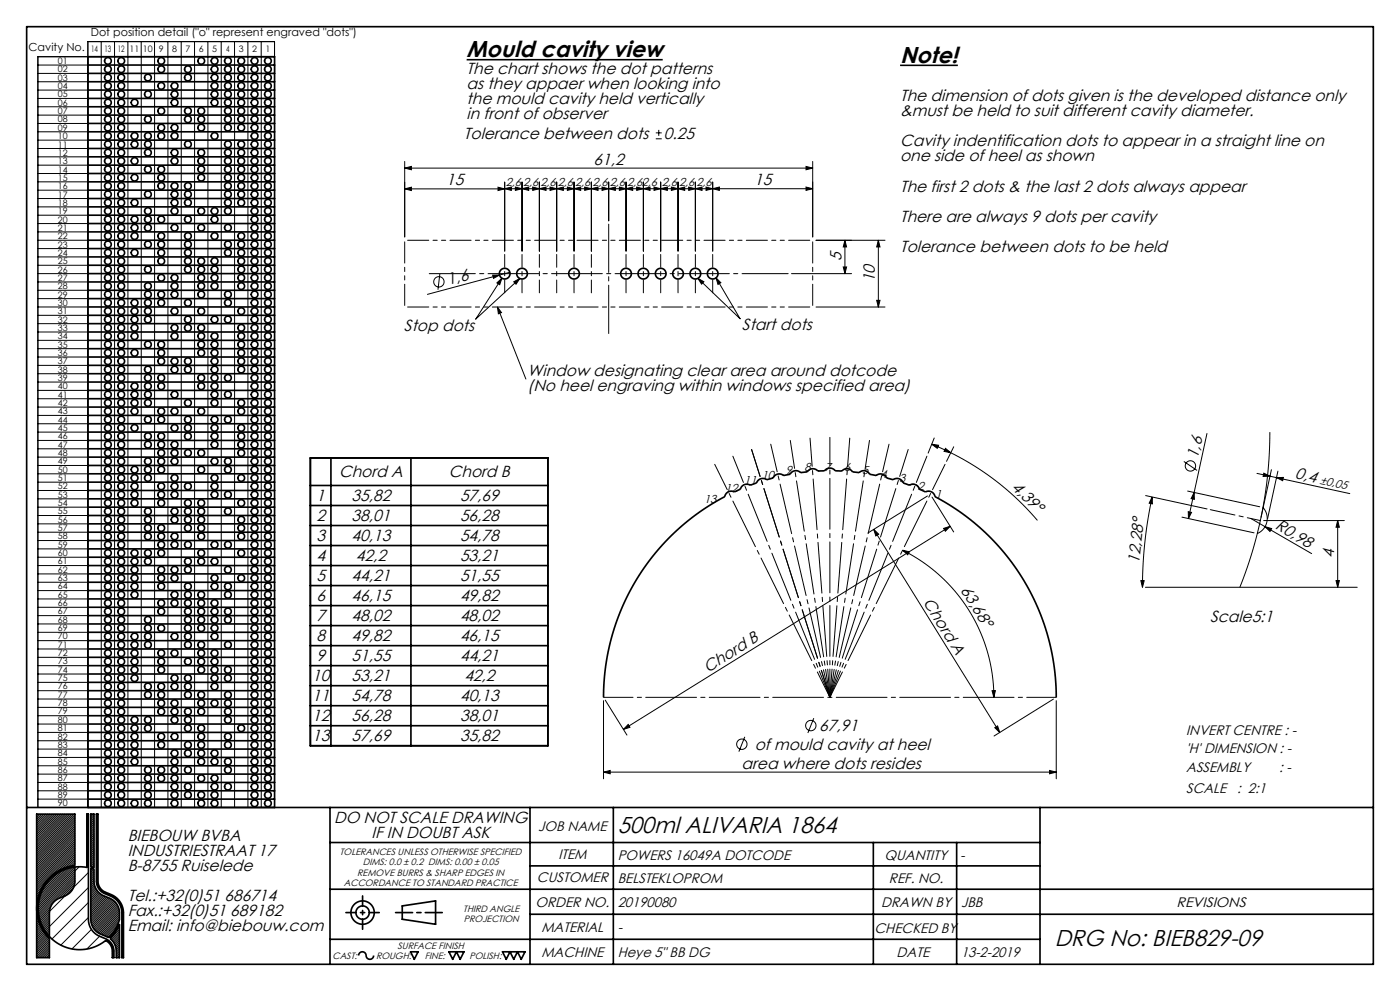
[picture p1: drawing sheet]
<svg xmlns="http://www.w3.org/2000/svg" width="420mm" height="297mm" viewBox="0 0 420 297" stroke-linecap="round" stroke-linejoin="round" font-family="sans-serif">
<defs><g id="words">
<g font-size="6.9">
<text x="140" y="17.2">Mould cavity view</text>
<text x="270" y="18.9">Note!</text>
<text x="185.3" y="249.7">500ml ALIVARIA 1864</text>
<text x="316.4" y="283.5">DRG No: BIEB829-09</text>
</g>
<g font-size="4.8">
<text x="140" y="22.1">The chart shows the dot patterns</text>
<text x="140" y="26.7">as they appaer when looking into</text>
<text x="140" y="31.2">the mould cavity held vertically</text>
<text x="140" y="35.7">in front of observer</text>
<text x="270" y="30.3">The dimension of dots given is the developed distance only</text>
<text x="270" y="34.8">&amp;must be held to suit different cavity diameter.</text>
<text x="139.2" y="41.6">Tolerance between dots</text>
<text x="199.1" y="41.6">0.25</text>
<text x="270" y="43.9">Cavity indentification dots to appear in a straight line on</text>
<text x="178.1" y="49.4">61,2</text>
<text x="270" y="48.4">one side of heel as shown</text>
<text x="133.8" y="55.6">15</text>
<text x="226.2" y="55.5">15</text>
<text x="270" y="57.4">The first 2 dots &amp; the last 2 dots always appear</text>
<text x="270" y="66.5">There are always 9 dots per cavity</text>
<text x="270" y="75.5">Tolerance between dots to be held</text>
<text x="252.5" y="78.3" transform="rotate(-90 252.5 78.3)">5</text>
<text x="134.6" y="85.5" transform="rotate(-15 134.6 85.5)">1,6</text>
<text x="262.5" y="84.6" transform="rotate(-90 262.5 84.6)">10</text>
<text x="121.2" y="99.1">Stop dots</text>
<text x="222.6" y="99">Start dots</text>
<text x="158.3" y="112.6">Window designating clear area around dotcode</text>
<text x="158.3" y="117.1">(No heel engraving within windows specified area)</text>
<text x="359.4" y="137.6" transform="rotate(-78 359.4 137.6)">1,6</text>
<text x="101.8" y="143.1">Chord A</text>
<text x="134.7" y="143.1">Chord B</text>
<text x="388.3" y="143.3" transform="rotate(12 388.3 143.3)">0,4</text>
<text x="303.3" y="146.3" transform="rotate(45 303.3 146.3)">4,39°</text>
<text x="94.9" y="150.2">1</text>
<text x="105.5" y="150.2">35,82</text>
<text x="138" y="150.2">57,69</text>
<text x="94.9" y="156.2">2</text>
<text x="105.5" y="156.2">38,01</text>
<text x="138" y="156.2">56,28</text>
<text x="382.4" y="158.4" transform="rotate(30 382.4 158.4)">R0,98</text>
<text x="94.9" y="162.2">3</text>
<text x="105.5" y="162.2">40,13</text>
<text x="138" y="162.2">54,78</text>
<text x="400.3" y="167.3" transform="rotate(-90 400.3 167.3)">4</text>
<text x="94.9" y="168.2">4</text>
<text x="106.8" y="168.2">42,2</text>
<text x="138" y="168.2">53,21</text>
<text x="341.7" y="169" transform="rotate(-84 341.7 169)">12,28°</text>
<text x="94.9" y="174.2">5</text>
<text x="105.5" y="174.2">44,21</text>
<text x="138" y="174.2">51,55</text>
<text x="288.1" y="176.8" transform="rotate(58 288.1 176.8)">63,68°</text>
<text x="94.9" y="180.2">6</text>
<text x="105.5" y="180.2">46,15</text>
<text x="138" y="180.2">49,82</text>
<text x="276.9" y="180.5" transform="rotate(58 276.9 180.5)">Chord A</text>
<text x="94.9" y="186.2">7</text>
<text x="105.5" y="186.2">48,02</text>
<text x="138" y="186.2">48,02</text>
<text x="363" y="186.3">Scale5:1</text>
<text x="94.9" y="192.2">8</text>
<text x="105.5" y="192.2">49,82</text>
<text x="138" y="192.2">46,15</text>
<text x="94.9" y="198.2">9</text>
<text x="105.5" y="198.2">51,55</text>
<text x="138" y="198.2">44,21</text>
<text x="212.4" y="201.7" transform="rotate(-32 212.4 201.7)">Chord B</text>
<text x="93.6" y="204.2">10</text>
<text x="105.5" y="204.2">53,21</text>
<text x="139.3" y="204.2">42,2</text>
<text x="93.6" y="210.2">11</text>
<text x="105.5" y="210.2">54,78</text>
<text x="138" y="210.2">40,13</text>
<text x="93.6" y="216.2">12</text>
<text x="105.5" y="216.2">56,28</text>
<text x="138" y="216.2">38,01</text>
<text x="245.8" y="219.2">67,91</text>
<text x="93.6" y="222.2">13</text>
<text x="105.5" y="222.2">57,69</text>
<text x="138" y="222.2">35,82</text>
<text x="226.4" y="224.8">of mould cavity at heel</text>
<text x="222.5" y="230.4">area where dots resides</text>
<text x="38.3" y="251.9">BIEBOUW BVBA</text>
<text x="100.2" y="246.6">DO NOT SCALE DRAWING</text>
<text x="111.5" y="251.1">IF IN DOUBT ASK</text>
<text x="38.3" y="256.5">INDUSTRIESTRAAT 17</text>
<text x="38.3" y="261">B-8755 Ruiselede</text>
<text x="38.3" y="270">Tel.:+32(0)51 686714</text>
<text x="38.3" y="274.6">Fax.:+32(0)51 689182</text>
<text x="38.3" y="279.1">Email: info@biebouw.com</text>
</g>
<g font-size="4.1">
<text x="355.9" y="220.3">INVERT CENTRE : -</text>
<text x="355.9" y="225.7">'H' DIMENSION : -</text>
<text x="355.9" y="231.4">ASSEMBLY</text>
<text x="383.7" y="231.4">: -</text>
<text x="355.9" y="237.5">SCALE</text>
<text x="371.1" y="237.5">: 2:1</text>
<text x="161.4" y="249">JOB NAME</text>
<text x="167.5" y="257.4">ITEM</text>
<text x="185.3" y="257.7">POWERS 16049A DOTCODE</text>
<text x="265.4" y="257.8">QUANTITY</text>
<text x="161.1" y="264.3">CUSTOMER</text>
<text x="185.3" y="264.6">BELSTEKLOPROM</text>
<text x="266.7" y="264.6">REF. NO.</text>
<text x="160.7" y="271.8">ORDER NO.</text>
<text x="185.3" y="271.7">20190080</text>
<text x="264.4" y="271.7">DRAWN BY</text>
<text x="288.3" y="271.7">JBB</text>
<text x="352.9" y="271.7">REVISIONS</text>
<text x="162.4" y="279.4">MATERIAL</text>
<text x="185.3" y="279.4">-</text>
<text x="262.3" y="279.6">CHECKED BY</text>
<text x="162.4" y="286.9">MACHINE</text>
<text x="185.3" y="286.8">Heye 5&quot; BB DG</text>
<text x="269" y="286.9">DATE</text>
<text x="288.3" y="286.9">13-2-2019</text>
</g>
<text font-size="4" x="288.4" y="257.8">-</text>
<g font-size="3.5">
<text x="151.7" y="55.8">2,6</text>
<text x="156.9" y="55.8">2,6</text>
<text x="162.1" y="55.8">2,6</text>
<text x="167.3" y="55.8">2,6</text>
<text x="172.5" y="55.8">2,6</text>
<text x="177.7" y="55.8">2,6</text>
<text x="182.9" y="55.8">2,6</text>
<text x="188.1" y="55.8">2,62,6</text>
<text x="198.5" y="55.8">2,6</text>
<text x="203.7" y="55.8">2,6</text>
<text x="208.9" y="55.8">2,6</text>
<text x="228.5" y="143.5">10</text>
<text x="235.8" y="141.9">9</text>
<text x="241.3" y="141.3">8</text>
<text x="247.4" y="141.3">7</text>
<text x="253.3" y="141.3">6</text>
<text x="258.7" y="141.9">5</text>
<text x="264.1" y="143.1">4</text>
<text x="217.6" y="147.5">12</text>
<text x="223.3" y="145.1">11</text>
<text x="269.8" y="144.3">3</text>
<text x="275.4" y="146.7">2</text>
<text x="280.6" y="149.4">1</text>
<text x="395.9" y="144.9" transform="rotate(12 395.9 144.9)">±0,05</text>
<text x="211.2" y="150.8">13</text>
</g>
<g font-size="3.3">
<text x="27.2" y="10.9">Dot position detail (&quot;o&quot; represent engraved &quot;dots&quot;)</text>
<text x="8.6" y="15.3">Cavity No.</text>
</g>
<g font-size="2.8">
<text x="102" y="256.1">TOLERANCES UNLESS OTHERWISE SPECIFIED</text>
<text x="107.2" y="262.5">REMOVE BURRS &amp; SHARP EDGES IN</text>
<text x="108.8" y="259.1">DIMS: 0.0 ± 0.2 DIMS: 0.00 ± 0.05</text>
<text x="103.2" y="265.5">ACCORDANCE TO STANDARD PRACTICE</text>
<text x="139" y="273.5">THIRD ANGLE</text>
<text x="139.2" y="276.5">PROJECTION</text>
<text x="99.7" y="287.3">CAST:</text>
<text x="112.8" y="287.3">ROUGH:</text>
<text x="119.3" y="284.4">SURFACE FINISH</text>
<text x="127.5" y="287.3">FINE:</text>
<text x="140.8" y="287.3">POLISH:</text>
</g>
<g font-size="2.7">
<text x="27.3" y="15.7">14</text>
<text x="31.3" y="15.7">13</text>
<text x="35.3" y="15.7">12</text>
<text x="38.9" y="15.7">11</text>
<text x="42.9" y="15.7">10</text>
<text x="47.6" y="15.7">9</text>
<text x="51.6" y="15.7">8</text>
<text x="55.6" y="15.7">7</text>
<text x="59.6" y="15.7">6</text>
<text x="63.6" y="15.7">5</text>
<text x="67.8" y="15.7">4</text>
<text x="71.6" y="15.7">3</text>
<text x="75.6" y="15.7">2</text>
<text x="79.6" y="15.7">1</text>
<text x="17.4" y="19.2">01</text>
<text x="17.4" y="21.7">02</text>
<text x="17.4" y="24.2">03</text>
<text x="17.4" y="26.7">04</text>
<text x="17.4" y="29.2">05</text>
<text x="17.4" y="31.7">06</text>
<text x="17.4" y="34.2">07</text>
<text x="17.4" y="36.7">08</text>
<text x="17.4" y="39.2">09</text>
<text x="17.4" y="41.7">10</text>
<text x="17.4" y="44.2">11</text>
<text x="17.4" y="46.7">12</text>
<text x="17.4" y="49.2">13</text>
<text x="17.4" y="51.7">14</text>
<text x="17.4" y="54.2">15</text>
<text x="17.4" y="56.7">16</text>
<text x="17.4" y="59.2">17</text>
<text x="17.4" y="61.7">18</text>
<text x="17.4" y="64.2">19</text>
<text x="17.4" y="66.7">20</text>
<text x="17.4" y="69.2">21</text>
<text x="17.4" y="71.7">22</text>
<text x="17.4" y="74.2">23</text>
<text x="17.4" y="76.7">24</text>
<text x="17.4" y="79.2">25</text>
<text x="17.4" y="81.7">26</text>
<text x="17.4" y="84.2">27</text>
<text x="17.4" y="86.7">28</text>
<text x="17.4" y="89.2">29</text>
<text x="17.4" y="91.7">30</text>
<text x="17.4" y="94.2">31</text>
<text x="17.4" y="96.7">32</text>
<text x="17.4" y="99.2">33</text>
<text x="17.4" y="101.7">34</text>
<text x="17.4" y="104.2">35</text>
<text x="17.4" y="106.7">36</text>
<text x="17.4" y="109.2">37</text>
<text x="17.4" y="111.7">38</text>
<text x="17.4" y="114.2">39</text>
<text x="17.4" y="116.7">40</text>
<text x="17.4" y="119.2">41</text>
<text x="17.4" y="121.7">42</text>
<text x="17.4" y="124.2">43</text>
<text x="17.4" y="126.7">44</text>
<text x="17.4" y="129.2">45</text>
<text x="17.4" y="131.7">46</text>
<text x="17.4" y="134.2">47</text>
<text x="17.4" y="136.7">48</text>
<text x="17.4" y="139.2">49</text>
<text x="17.4" y="141.7">50</text>
<text x="17.4" y="144.2">51</text>
<text x="17.4" y="146.7">52</text>
<text x="17.4" y="149.2">53</text>
<text x="17.4" y="151.7">54</text>
<text x="17.4" y="154.2">55</text>
<text x="17.4" y="156.7">56</text>
<text x="17.4" y="159.2">57</text>
<text x="17.4" y="161.7">58</text>
<text x="17.4" y="164.2">59</text>
<text x="17.4" y="166.7">60</text>
<text x="17.4" y="169.2">61</text>
<text x="17.4" y="171.7">62</text>
<text x="17.4" y="174.1">63</text>
<text x="17.4" y="176.6">64</text>
<text x="17.4" y="179.1">65</text>
<text x="17.4" y="181.6">66</text>
<text x="17.4" y="184.1">67</text>
<text x="17.4" y="186.6">68</text>
<text x="17.4" y="189.1">69</text>
<text x="17.4" y="191.6">70</text>
<text x="17.4" y="194.1">71</text>
<text x="17.4" y="196.6">72</text>
<text x="17.4" y="199.1">73</text>
<text x="17.4" y="201.6">74</text>
<text x="17.4" y="204.1">75</text>
<text x="17.4" y="206.6">76</text>
<text x="17.4" y="209.1">77</text>
<text x="17.4" y="211.6">78</text>
<text x="17.4" y="214.1">79</text>
<text x="17.4" y="216.6">80</text>
<text x="17.4" y="219.1">81</text>
<text x="17.4" y="221.6">82</text>
<text x="17.4" y="224.1">83</text>
<text x="17.4" y="226.6">84</text>
<text x="17.4" y="229.1">85</text>
<text x="17.4" y="231.6">86</text>
<text x="17.4" y="234.1">87</text>
<text x="17.4" y="236.6">88</text>
<text x="17.4" y="239.1">89</text>
<text x="17.4" y="241.6">90</text>
</g>
</g></defs>
<g fill="none" stroke="#000" stroke-width=".3">
<path d="M11.4 19.5h15M26.4 17v-4.5h56v4.5h-71v225h15v-225M30.4 12.5v229.5M34.4 12.5v229.5M38.4 12.5v4.5M38.4 17v225M42.4 12.5v229.5M46.4 12.5v229.5M50.4 12.5v4.5M50.4 17v225M54.4 12.5v229.5M58.4 12.5v229.5"/>
<path d="M62.4 12.5v4.5M62.4 17v225M66.4 12.5v229.5M70.4 12.5v229.5M74.4 12.5v4.5M74.4 17v225M78.4 12.5v229.5M11.4 22h15M11.4 24.5h15M11.4 27h15M11.4 29.5h15M11.4 32h15"/>
<path d="M11.4 34.5h15M11.4 37h15M11.4 39.5h15M196.7 39.8h1.8M197.6 38.9v1.8M11.4 42h15M11.4 44.5h15M11.4 47h15M11.4 49.5h15M11.4 52h15M11.4 54.5h15M11.4 57h15"/>
<path d="M11.4 59.5h15M121.4 50.4l2-.5v1zM121.4 48.4v22.6M121.4 50.4h122.4M121.4 56.6l2-.5v1zM121.4 56.6h30M149.4 56.1l2 .5-2 .5zM151.4 56.6l2-.5v1zM151.4 56.6h92.4M151.4 54.6v20.7M154.6 56.1l2 .5-2 .5zM156.6 56.6l2-.5v1z"/>
<path d="M156.6 54.6v20.7M159.8 56.1l2 .5-2 .5zM161.8 56.6l2-.5v1zM161.8 54.6v20.7M165 56.1l2 .5-2 .5zM167 56.6l2-.5v1zM167 54.6v20.7M170.2 56.1l2 .5-2 .5zM172.2 56.6l2-.5v1zM172.2 54.6v20.7M175.4 56.1l2 .5-2 .5zM177.4 56.6l2-.5v1z"/>
<path d="M177.4 54.6v20.7M180.6 56.1l2 .5-2 .5zM182.6 56.6l2-.5v1zM182.6 54.6v11.6M185.8 56.1l2 .5-2 .5zM187.8 56.6l2-.5v1zM187.8 54.6v20.7M191 56.1l2 .5-2 .5zM193 56.6l2-.5v1zM193 54.6v20.7M196.2 56.1l2 .5-2 .5zM196.7 41.6h1.8"/>
<path d="M198.2 56.6l2-.5v1zM198.2 54.6v20.7M201.4 56.1l2 .5-2 .5zM203.4 56.6l2-.5v1zM203.4 54.6v20.7M206.6 56.1l2 .5-2 .5zM208.6 56.6l2-.5v1zM208.6 54.6v20.7M211.8 56.1l2 .5-2 .5zM213.8 54.6v20.7M213.8 56.6l2-.5v1zM241.8 49.9l2 .5-2 .5z"/>
<path d="M241.8 56.1l2 .5-2 .5zM243.8 48.4v22.6M11.4 62h15M11.4 64.5h15M11.4 67h15M11.4 69.5h15M11.4 72h15M11.4 74.5h15M11.4 77h15M11.4 79.5h15M253.5 72v10M253.5 72l.5 2h-1z"/>
<path d="M263.5 72l.5 2h-1zM263.5 72v20M265.5 72h-20.7M11.4 82h15M11.4 84.5h15M11.4 87h15M11.4 89.5h15M11.4 92h15M11.4 94.5h15M11.4 97h15M11.4 99.5h15M132 82.1l-.6 4.7"/>
<path d="M147.8 82.5l2.1-.1-1.8 1zM149.1 84.8l1.5-1.4-.7 1.9zM149.2 92l1.2 1.7-.9 .4zM149.2 92l8.6 21.6M150.6 83.4l-7.9 12.2 13.2-12.1M153 81.6l-24.8 6.6M154.1 84.5l1.8-1-1.1 1.7zM209.4 83.4l1.8 1-.7 .8zM214.8 83.3l1.5 1.4-.9 .5zM214.8 83.3l7.2 12.2-12.6-12.1M237.5 82h18M244.8 92h20.7"/>
<path d="M253 80h1l-.5 2zM263 90h1l-.5 2zM11.4 102h15M11.4 104.5h15M11.4 107h15M11.4 109.5h15M11.4 112h15M11.4 114.5h15M11.4 117h15M11.4 119.5h15M11.4 122h15M11.4 124.5h15"/>
<path d="M11.4 127h15M11.4 129.5h15M11.4 132h15M11.4 134.5h15M11.4 137h15M11.4 139.5h15M279.5 133.1l2.1 .3-.4 1zM279.5 133.1l5.7 2.6M280.3 131.3l-1.9 4.5M283.6 134.4l1.6 1.3-2-.4zM285.2 135.7a81.8 81.8 0 0 1 26 20.3M286.1 133.9l-2.1 4.4"/>
<path d="M355.1 138.3l4 2.7M362.1 129.9l-5.6 25.5M381 129.5a124.6 124.6 0 0 1-9 46.5M11.4 142h15M11.4 144.5h15M11.4 147h15M11.4 149.5h15M11.4 152h15M11.4 154.5h15M11.4 157h15M11.4 159.5h15M262.1 158.7l1.5 1.4-.9 .5z"/>
<path d="M262.1 158.7l37.8 60.8M272.8 145.4a1.97 1.97 0 0 1 3 1.2M278.2 148.6l-17.8 11.1M279.6 149l6.5 10.4M283.1 158.4l1.9-.7-1.4 1.5zM285 157.7l-98 60.9M343.7 148.5l18.4 4M345.6 148.9l.1 2.1-1-.2zM345.6 148.9a127.2 127.2 0 0 0-2.9 27.1M354.6 155l21.6 4.7M356.3 147.2l21.6 4.7M356.5 153.4l1 .2-1 1.8z"/>
<path d="M358.2 147.6l.1 2.1-1-.3zM375.3 155.4l18.2 10.5M377.1 141.9l27.8 6M378.9 152.1a4.9 4.9 0 0 1-1.7 7.8M379.1 156h24.2M379.1 141.8l1.9 .9-2.1 .1zM379.5 157.8l2 .6-.5 .9zM381.4 140.8l-3.1 14.2M382.9 143.1h2.1l-.2 1zM383.4 141.2l-3.1 14.3M401.3 156v20M401.3 156l.5 2h-1z"/>
<path d="M11.4 162h15M11.4 164.5h15M11.4 167h15M11.4 169.5h15M11.4 172h15M11.4 174.5h15M11.4 177h15M11.4 179.5h15M270.8 164.9l2 .5-.5 .9zM270.8 164.9a49.2 49.2 0 0 1 27.4 44.1M342.3 174h1l-.6 2zM343.6 176h63.6"/>
<path d="M400.8 174h1l-.5 2zM11.4 182h15M11.4 184.5h15M11.4 187h15M11.4 189.5h15M11.4 192h15M11.4 194.5h15M11.4 197h15M11.4 199.5h15M11.4 202h15M11.4 204.5h15M11.4 207h15"/>
<path d="M11.4 209.5h15M11.4 212h15M11.4 214.5h15M11.4 217h15M11.4 219.5h15M181.1 210v23.4M181.6 209.8l6.5 10.5M188.5 217.1l.5 .9-2 .6zM244.1 215.2l-1.7 4.5M297.6 207h1l-.4 2zM298.4 218.1l.9-.5 .6 1.9zM316 209.5l-17.8 11.1"/>
<path d="M316.9 210v23.4M11.4 222h15M11.4 224.5h15M11.4 227h15M11.4 229.5h15M11.4 232h15M11.4 234.5h15M11.4 237h15M11.4 239.5h15M181.1 231.4l2-.5v1zM181.1 231.4h135.8M223.4 220.8l-1.7 4.5"/>
<path d="M314.9 230.9l2 .5-2 .5zM11.5 244l-.5 .5M12 244l-1 1M12.6 244l-1.6 1.6M13.2 244l-2.2 2.2M13.7 244l-2.7 2.7M14.3 244l-3.3 3.3M14.8 244l-3.8 3.8M15.4 244l-4.4 4.4M16 244l-5 5M16.5 244l-5.5 5.5M17.1 244l-6.1 6.1"/>
<path d="M17.6 244l-6.6 6.6M18.2 244l-7.2 7.2M18.8 244l-7.8 7.8M19.3 244l-8.3 8.3M19.9 244l-8.9 8.9M20.4 244l-9.4 9.4M21 244l-10 10M21.6 244l-10.6 10.6M21.9 259.9l-10.3 10.3M22.1 244l-11.1 11.1M22.5 244.2l-11.5 11.5M22.5 244.8l-11.5 11.5"/>
<path d="M22.5 245.3l-11.5 11.5M22.5 245.9l-11.5 11.5M22.5 246.5l-11.5 11.4M22.5 247l-11.5 11.5M22.5 247.6l-11.5 11.5M22.5 248.2l-11.5 11.4M22.5 248.7l-11.5 11.5M22.5 249.3l-11.5 11.4M22.5 249.8l-11.5 11.5M22.5 250.4l-11.5 11.5M22.5 251l-11.5 11.4M22.5 251.5l-11.5 11.5"/>
<path d="M22.5 252.1l-11.5 11.4M22.5 252.6l-11.5 11.5M22.5 253.2l-11.5 11.5M22.5 253.8l-11.5 11.4M22.5 254.3l-11.5 11.5M22.5 254.9l-11.5 11.5M22.5 255.5l-6.9 6.8M22.5 256l-5 5M22.5 256.6l-3.9 3.8M22.5 257.1l-2.9 2.9M22.5 257.7l-2.1 2.1M22.5 258.3l-1.4 1.3"/>
<path d="M22.5 258.8l-.7 .7M22.5 259.9l-11 11M23.8 259.8l-12.3 12.3M26.1 244h.1M26.5 248l-.4 .5M26.5 252.5l-.4 .5M26.5 257l-.4 .5M27.7 244l-.5 .5M28.2 244.1l-1 1M28.2 244.7l-1 .9M28.2 245.2l-1 1M28.2 245.8l-1 .9"/>
<path d="M28.2 246.3l-1 1M28.2 246.9l-1 1M28.2 247.5l-1 .9M28.2 248l-1 1M28.2 248.6l-1 .9M28.2 249.7l-1 1M28.2 250.3l-1 .9M28.2 250.8l-1 1M28.2 251.4l-1 1M28.2 252l-1 .9M28.2 252.5l-1 1M28.2 253.1l-1 .9"/>
<path d="M28.2 253.6l-1 1M28.2 254.2l-1 1M28.2 254.8l-1 .9M28.2 255.3l-1 1M28.2 255.9l-1 .9M28.2 256.5l-1 .9M28.2 257l-1 1M28.2 257.6l-1 .9M28.2 258.1l-1 1M28.2 258.7l-1 1M28.2 259.3l-.6 .5M28.2 259.8l-.2 .2"/>
<path d="M28.2 249.2l-1 .9M29.4 245.2l-.5 .4M29.4 249.6l-.5 .5M29.4 254.1l-.5 .5M29.4 258.6l-.5 .5M11 272h.1M11 272.5h.1M11 271.4h.1M11 273.1h.1M11.1 273.6l-.1 .1M11.1 270.8h-.1M11.1 274.1l-.1 .1"/>
<path d="M11.2 270.1l-.2 .2M11.2 274.6l-.2 .2M11.3 269.4l-.3 .3M11.3 275l-.3 .3M11.4 275.5l-.4 .4M11.5 268.7l-.5 .5M11.5 275.9l-.5 .6M11.7 276.3l-.7 .7M11.8 267.8l-.8 .8M11.8 276.7l-.8 .9M12 277.2l-1 .9M12.1 266.9l-1.1 1.1"/>
<path d="M12.2 277.5l-1.2 1.2M12.3 277.9l-1.3 1.4M12.5 278.3l-1.5 1.5M12.7 265.8l-1.7 1.7M12.7 278.7l-1.7 1.7M12.9 279l-1.9 1.9M13.2 279.3l-2.2 2.2M13.4 279.7l-2.4 2.4M13.6 280l-2.6 2.6M14 263.9l-3 3M14.8 273.8l-2.6 2.6M14.8 274.3l-2.4 2.5"/>
<path d="M14.8 274.9l-2.3 2.3M14.8 275.4l-2.1 2.2M14.8 276l-1.9 1.9M14.8 276.6l-1.7 1.7M14.8 277.1l-1.5 1.6M14.8 278.2l-1.1 1.1M14.8 278.8l-.8 .9M14.8 279.4l-.6 .6M14.8 279.9l-.3 .4M15 272.5l-3.1 3M15.2 271.6l-3.4 3.5M17.5 261.5l-4.2 4.3"/>
<path d="M18.7 260.9l-6.1 6.1M19.6 260.5l-7.4 7.4M20.5 260.2l-8.5 8.6M21.2 260.1l-9.4 9.4M22.4 265.1l-3.8 3.8M22.5 264.4l-4.9 4.9M22.5 260.5l-11 11M22.5 261.6l-11 11M22.5 262.2l-11 10.9M22.5 262.7l-10.9 10.9M22.5 263.3l-10.9 10.8M22.5 263.9l-10.8 10.7"/>
<path d="M26.5 261.5l-14.4 14.5M26.5 266l-13 13M26.5 270.5l-10.9 10.9M26.5 275l-8.3 8.2M27.4 278.6l-5.8 5.8M27.7 260.4l-.5 .4M28.1 260.5l-.9 .8M28.2 260.9l-1 1M28.2 261.5l-1 1M28.2 262.1l-1 .9M28.2 263.2l-1 .9M28.2 263.7l-1 1"/>
<path d="M28.2 262.6l-1 1M28.2 264.3l-1 1M28.3 264.8l-1.1 1M28.4 265.3l-1.2 1.1M28.5 265.7l-1.3 1.2M28.7 266.1l-1.5 1.4M28.8 266.5l-1.6 1.6M29.1 266.8l-1.9 1.8M29.3 267.1l-2.1 2.1M29.4 263.1l-.5 .5M29.6 267.4l-2.4 2.4M29.9 267.7l-2.7 2.6"/>
<path d="M30.2 267.9l-3 3M30.4 266.6l-.3 .3M30.5 268.2l-3.3 3.2M30.9 268.4l-3.7 3.6M31.3 268.5l-4.1 4.1M31.7 268.7l-4.5 4.4M32.1 268.9l-4.9 4.8M32.5 269l-5.3 5.2M32.9 269.2l-5.7 5.6M33.2 269.4l-6 6M33.4 268.1l-.4 .4M33.6 269.6l-6.3 6.3"/>
<path d="M33.9 269.8l-6.6 6.6M34.2 270.1l-6.8 6.8M34.3 279l-1.9 1.9M34.5 270.3l-6.9 7M34.8 270.6l-7.1 7.1M35 271l-7.1 7M35 277.7l-3 3M35.2 271.3l-7 7.1M35.4 271.7l-7 7M35.5 276.7l-3.9 3.8M35.6 272.1l-6.9 6.9M35.7 272.5l-6.7 6.7"/>
<path d="M35.8 275.8l-4.6 4.6M35.8 273l-6.5 6.5M35.8 273.5l-6.1 6.2M35.8 274.1l-5.8 5.8M35.8 274.6l-5.4 5.4M35.8 275.2l-5 5M35.8 277.4l-.2 .3M35.8 278l-.9 1M35.8 278.6l-2.7 2.7M35.8 279.1l-2.4 2.5M35.8 279.7l-2.2 2.2M35.9 270.1l-.4 .3"/>
<path d="M37 273.4l-.4 .5M37 277.9l-.4 .5M13.9 280.3l-2.9 2.9M14.1 280.6l-3.1 3.2M14.4 280.9l-3.4 3.4M14.7 281.2l-3.7 3.7M14.8 280.5l-.1 .1M14.8 281.6l-3.8 3.8M14.8 282.2l-3.8 3.8M14.8 282.7l-3.8 3.9M14.8 283.3l-3.7 3.7M14.8 283.9l-3.1 3.1"/>
<path d="M14.8 284.4l-2.6 2.6M14.8 285l-2 2M14.8 285.5l-1.4 1.5M14.8 286.1l-.9 .9M14.8 286.7l-.3 .3M29.9 280.6l-3.9 3.8M32.9 282.1l-.4 .3M34.2 285.3l-.5 .5M35.8 280.2l-1.9 2M35.8 280.8l-1.7 1.7M35.8 281.4l-1.5 1.5M35.8 281.9l-1.3 1.3"/>
<path d="M35.8 282.5l-1.1 1.2M35.8 283l-1 1.1M35.8 283.6l-.9 1M35.8 284.2l-.9 .9M35.8 284.7l-.9 1M35.8 285.3l-.9 .9M35.8 285.9l-.9 .9M35.8 286.4l-.5 .6M35.8 287h.1M37 282.4l-.4 .5M37 286.9l-.1 .1"/>
<circle cx="131.7" cy="84.5" r="1.56"/>
<circle cx="357.1" cy="139.6" r="1.56"/>
<circle cx="243.2" cy="217.5" r="1.56"/>
<circle cx="222.6" cy="223" r="1.56"/>
</g>
<path d="M140 17.9h58.8M270 19.6h17.4" fill="none" stroke="#000" stroke-width=".47"/>
<g fill="none" stroke="#000" stroke-width=".5">
<path d="M8 8h404v281h-404zM26.4 19.5h56M26.4 22h56M26.4 24.5h56M26.4 27h56M26.4 29.5h56M26.4 32h56M26.4 34.5h56M26.4 37h56M26.4 39.5h56M26.4 42h56M26.4 44.5h56"/>
<path d="M26.4 47h56M26.4 49.5h56M26.4 52h56M26.4 54.5h56M26.4 57h56M26.4 59.5h56M26.4 62h56M26.4 64.5h56M26.4 67h56M26.4 69.5h56M26.4 72h56M26.4 74.5h56"/>
<path d="M26.4 77h56M26.4 79.5h56M26.4 82h56M26.4 84.5h56M26.4 87h56M26.4 89.5h56M26.4 92h56M26.4 94.5h56M26.4 97h56M26.4 99.5h56M26.4 102h56M26.4 104.5h56"/>
<path d="M26.4 107h56M26.4 109.5h56M26.4 112h56M26.4 114.5h56M26.4 117h56M26.4 119.5h56M26.4 122h56M26.4 124.5h56M26.4 127h56M26.4 129.5h56M26.4 132h56M26.4 134.5h56"/>
<path d="M26.4 137h56M26.4 139.5h56M93.1 137.2h71.3v86.3h-71.3zM99.3 137.2v86.3M123.3 137.2v86.3M26.4 142h56M26.4 144.5h56M26.4 147h56M26.4 149.5h56M26.4 152h56M26.4 154.5h56M26.4 157h56"/>
<path d="M26.4 159.5h56M93.1 145.5h71.3M93.1 151.5h71.3M93.1 157.5h71.3M26.4 169.5h56M26.4 162h56M26.4 164.5h56M26.4 167h56M26.4 172h56M26.4 174.5h56M26.4 177h56M26.4 179.5h56"/>
<path d="M93.1 163.5h71.3M93.1 169.5h71.3M93.1 175.5h71.3M26.4 199.5h56M26.4 182h56M26.4 184.5h56M26.4 187h56M26.4 189.5h56M26.4 192h56M26.4 194.5h56M26.4 197h56M93.1 181.5h71.3"/>
<path d="M93.1 187.5h71.3M93.1 193.5h71.3M93.1 199.5h71.3M26.4 202h56M26.4 204.5h56M26.4 207h56M26.4 209.5h56M26.4 212h56M26.4 214.5h56M26.4 217h56M26.4 219.5h56M93.1 205.5h71.3"/>
<path d="M93.1 211.5h71.3M93.1 217.5h71.3M181.1 209a67.9 67.9 0 0 1 36.3-60.2 1.97 1.97 0 0 1 2.9-1.4l.9-.4a1.58 1.58 0 0 0 1.4-1.3l.9-.5h1a1.94 1.94 0 0 0 2-.3l.5-.2a1.97 1.97 0 0 1 3-.9l1-.3a1.58 1.58 0 0 0 1.6-1.1l.9-.4 1 .2a1.94 1.94 0 0 0 2 0l.5-.1a1.97 1.97 0 0 1 3.2-.5l1-.1a1.58 1.58 0 0 0 1.7-.8l1-.2 1 .3a1.94 1.94 0 0 0 2 .3h.5a1.97 1.97 0 0 1 3.2 0h1a1.58 1.58 0 0 0 1.8-.5l1-.1 1 .4a1.94 1.94 0 0 0 1.8 .7h.5a1.97 1.97 0 0 1 3.2 .5l1 .2a1.58 1.58 0 0 0 1.9-.2h1l.9 .6a1.94 1.94 0 0 0 1.7 .9l.5 .2a1.97 1.97 0 0 1 3.1 .9l.9 .4a1.58 1.58 0 0 0 1.9 0l1 .2 .8 .7a1.94 1.94 0 0 0 1.6 1.2l.4 .2a1.97 1.97 0 0 1 2.9 1.4 67.9 67.9 0 0 1 36.4 60.2M26.4 222h56M26.4 224.5h56M26.4 227h56M26.4 229.5h56M26.4 232h56M26.4 234.5h56M26.4 237h56M26.4 239.5h56M8 242h404"/>
<path d="M11 244h11.5v15.4a12.9 12.9 0 0 0-10.8 8.6 12.9 12.9 0 0 0 3.1 13.4v5.6h-3.8zM22.5 259.8v4.3a4.8 4.8 0 0 1-3 4.4l-1.7 .7a4.8 4.8 0 0 0-3 4.4v7.1M26 244h.5v31.5a5.5 5.5 0 0 0 3.4 5.1l1.8 .7a4.1 4.1 0 0 1 2.5 3.8v1.9h-.5v-2.2l-.3-1.1-.8-1.2-.9-.6a12.4 12.4 0 0 1-19.8-6.6 12.4 12.4 0 0 1 14.2-15.3zM26.4 242v-225h56v225M27.2 244h1v16l-1-.3zM28.9 244h.5v20.6l.4 1.1 .8 1.1 2.8 1.3a6 6 0 0 1 3.6 5.5v13.4h-.4v-13.4a5.5 5.5 0 0 0-3.4-5l-1.8-.8a4.1 4.1 0 0 1-2.5-3.7zM99 242v47M99 252.5h213M159 242v47M159 259.5h153M184 242v47M262 252.5v36.5"/>
<path d="M287 252.5v36.5M312 242v47M27.2 260.2l1 .3v3.6a4.8 4.8 0 0 0 2.9 4.4l1.8 .7a4.8 4.8 0 0 1 2.9 4.4 6.4 6.4 0 0 1-.7 4l-1.1 1.8-1.4 1.6-2.4-1.1a4.8 4.8 0 0 1-3-4.4zM35.8 277.1v9.9h-.9v-2.2l-.3-1.2-.5-1.2-1.1-1.1 1.6-2zM99 266.5h313M120.7 271.5l10-1.5v7l-10-1.5zM159 274h253M99 281.5h213M107.6 286.4a1.2 1.2 0 0 1 1.4-1.1 1.2 1.2 0 0 1 .9 1.5 1.12 1.12 0 0 0 1.3 .7 1.12 1.12 0 0 0 .9-1.1M123.2 285.2h2.2l-1.1 2.3zM134.7 285.2h4.5l-1.1 2.3-1.2-2.3-1.1 2.3zM150.7 285.2h6.8l-1.1 2.3-1.2-2.3-1.1 2.3-1.1-2.3-1.1 2.3z"/>
<circle cx="32.4" cy="18.2" r="1"/>
<circle cx="36.4" cy="18.2" r="1"/>
<circle cx="48.4" cy="18.2" r="1"/>
<circle cx="60.4" cy="18.2" r="1"/>
<circle cx="64.4" cy="18.2" r="1"/>
<circle cx="68.4" cy="18.2" r="1"/>
<circle cx="72.4" cy="18.2" r="1"/>
<circle cx="76.4" cy="18.2" r="1"/>
<circle cx="80.4" cy="18.2" r="1"/>
<circle cx="32.4" cy="28.2" r="1"/>
<circle cx="32.4" cy="33.2" r="1"/>
<circle cx="32.4" cy="35.7" r="1"/>
<circle cx="32.4" cy="38.2" r="1"/>
<circle cx="32.4" cy="23.2" r="1"/>
<circle cx="32.4" cy="20.7" r="1"/>
<circle cx="32.4" cy="25.7" r="1"/>
<circle cx="32.4" cy="30.7" r="1"/>
<circle cx="36.4" cy="28.2" r="1"/>
<circle cx="36.4" cy="30.7" r="1"/>
<circle cx="36.4" cy="35.7" r="1"/>
<circle cx="36.4" cy="38.2" r="1"/>
<circle cx="36.4" cy="33.2" r="1"/>
<circle cx="36.4" cy="20.7" r="1"/>
<circle cx="36.4" cy="23.2" r="1"/>
<circle cx="36.4" cy="25.7" r="1"/>
<circle cx="40.4" cy="30.7" r="1"/>
<circle cx="44.4" cy="28.2" r="1"/>
<circle cx="44.4" cy="35.7" r="1"/>
<circle cx="44.4" cy="23.2" r="1"/>
<circle cx="48.4" cy="33.2" r="1"/>
<circle cx="48.4" cy="25.7" r="1"/>
<circle cx="48.4" cy="38.2" r="1"/>
<circle cx="48.4" cy="20.7" r="1"/>
<circle cx="52.4" cy="28.2" r="1"/>
<circle cx="52.4" cy="38.2" r="1"/>
<circle cx="52.4" cy="25.7" r="1"/>
<circle cx="52.4" cy="30.7" r="1"/>
<circle cx="56.4" cy="35.7" r="1"/>
<circle cx="56.4" cy="20.7" r="1"/>
<circle cx="56.4" cy="33.2" r="1"/>
<circle cx="56.4" cy="23.2" r="1"/>
<circle cx="60.4" cy="35.7" r="1"/>
<circle cx="60.4" cy="38.2" r="1"/>
<circle cx="60.4" cy="33.2" r="1"/>
<circle cx="64.4" cy="28.2" r="1"/>
<circle cx="64.4" cy="23.2" r="1"/>
<circle cx="64.4" cy="20.7" r="1"/>
<circle cx="64.4" cy="25.7" r="1"/>
<circle cx="64.4" cy="30.7" r="1"/>
<circle cx="68.4" cy="28.2" r="1"/>
<circle cx="68.4" cy="33.2" r="1"/>
<circle cx="68.4" cy="23.2" r="1"/>
<circle cx="68.4" cy="30.7" r="1"/>
<circle cx="68.4" cy="38.2" r="1"/>
<circle cx="68.4" cy="20.7" r="1"/>
<circle cx="68.4" cy="25.7" r="1"/>
<circle cx="68.4" cy="35.7" r="1"/>
<circle cx="72.4" cy="28.2" r="1"/>
<circle cx="72.4" cy="30.7" r="1"/>
<circle cx="72.4" cy="20.7" r="1"/>
<circle cx="72.4" cy="33.2" r="1"/>
<circle cx="72.4" cy="38.2" r="1"/>
<circle cx="72.4" cy="23.2" r="1"/>
<circle cx="72.4" cy="25.7" r="1"/>
<circle cx="72.4" cy="35.7" r="1"/>
<circle cx="76.4" cy="28.2" r="1"/>
<circle cx="76.4" cy="38.2" r="1"/>
<circle cx="76.4" cy="20.7" r="1"/>
<circle cx="76.4" cy="35.7" r="1"/>
<circle cx="76.4" cy="23.2" r="1"/>
<circle cx="76.4" cy="30.7" r="1"/>
<circle cx="76.4" cy="25.7" r="1"/>
<circle cx="76.4" cy="33.2" r="1"/>
<circle cx="80.4" cy="28.2" r="1"/>
<circle cx="80.4" cy="33.2" r="1"/>
<circle cx="80.4" cy="30.7" r="1"/>
<circle cx="80.4" cy="20.7" r="1"/>
<circle cx="80.4" cy="35.7" r="1"/>
<circle cx="80.4" cy="23.2" r="1"/>
<circle cx="80.4" cy="25.7" r="1"/>
<circle cx="80.4" cy="38.2" r="1"/>
<circle cx="32.4" cy="53.2" r="1"/>
<circle cx="32.4" cy="40.7" r="1"/>
<circle cx="32.4" cy="45.7" r="1"/>
<circle cx="32.4" cy="43.2" r="1"/>
<circle cx="32.4" cy="55.7" r="1"/>
<circle cx="32.4" cy="48.2" r="1"/>
<circle cx="32.4" cy="50.7" r="1"/>
<circle cx="32.4" cy="58.2" r="1"/>
<circle cx="36.4" cy="53.2" r="1"/>
<circle cx="36.4" cy="40.7" r="1"/>
<circle cx="36.4" cy="45.7" r="1"/>
<circle cx="36.4" cy="55.7" r="1"/>
<circle cx="36.4" cy="43.2" r="1"/>
<circle cx="36.4" cy="48.2" r="1"/>
<circle cx="36.4" cy="50.7" r="1"/>
<circle cx="36.4" cy="58.2" r="1"/>
<circle cx="40.4" cy="53.2" r="1"/>
<circle cx="40.4" cy="40.7" r="1"/>
<circle cx="40.4" cy="43.2" r="1"/>
<circle cx="40.4" cy="48.2" r="1"/>
<circle cx="44.4" cy="40.7" r="1"/>
<circle cx="44.4" cy="45.7" r="1"/>
<circle cx="44.4" cy="43.2" r="1"/>
<circle cx="44.4" cy="50.7" r="1"/>
<circle cx="44.4" cy="58.2" r="1"/>
<circle cx="48.4" cy="53.2" r="1"/>
<circle cx="48.4" cy="40.7" r="1"/>
<circle cx="48.4" cy="55.7" r="1"/>
<circle cx="48.4" cy="50.7" r="1"/>
<circle cx="52.4" cy="40.7" r="1"/>
<circle cx="52.4" cy="45.7" r="1"/>
<circle cx="52.4" cy="55.7" r="1"/>
<circle cx="52.4" cy="58.2" r="1"/>
<circle cx="52.4" cy="48.2" r="1"/>
<circle cx="56.4" cy="43.2" r="1"/>
<circle cx="56.4" cy="55.7" r="1"/>
<circle cx="56.4" cy="58.2" r="1"/>
<circle cx="60.4" cy="53.2" r="1"/>
<circle cx="60.4" cy="45.7" r="1"/>
<circle cx="60.4" cy="48.2" r="1"/>
<circle cx="60.4" cy="50.7" r="1"/>
<circle cx="64.4" cy="40.7" r="1"/>
<circle cx="68.4" cy="53.2" r="1"/>
<circle cx="68.4" cy="43.2" r="1"/>
<circle cx="68.4" cy="45.7" r="1"/>
<circle cx="68.4" cy="55.7" r="1"/>
<circle cx="68.4" cy="50.7" r="1"/>
<circle cx="68.4" cy="58.2" r="1"/>
<circle cx="68.4" cy="48.2" r="1"/>
<circle cx="72.4" cy="53.2" r="1"/>
<circle cx="72.4" cy="45.7" r="1"/>
<circle cx="72.4" cy="55.7" r="1"/>
<circle cx="72.4" cy="43.2" r="1"/>
<circle cx="72.4" cy="48.2" r="1"/>
<circle cx="72.4" cy="50.7" r="1"/>
<circle cx="72.4" cy="58.2" r="1"/>
<circle cx="76.4" cy="53.2" r="1"/>
<circle cx="76.4" cy="40.7" r="1"/>
<circle cx="76.4" cy="43.2" r="1"/>
<circle cx="76.4" cy="45.7" r="1"/>
<circle cx="76.4" cy="55.7" r="1"/>
<circle cx="76.4" cy="48.2" r="1"/>
<circle cx="76.4" cy="50.7" r="1"/>
<circle cx="76.4" cy="58.2" r="1"/>
<circle cx="80.4" cy="53.2" r="1"/>
<circle cx="80.4" cy="40.7" r="1"/>
<circle cx="80.4" cy="45.7" r="1"/>
<circle cx="80.4" cy="43.2" r="1"/>
<circle cx="80.4" cy="55.7" r="1"/>
<circle cx="80.4" cy="50.7" r="1"/>
<circle cx="80.4" cy="58.2" r="1"/>
<circle cx="80.4" cy="48.2" r="1"/>
<circle cx="32.4" cy="73.2" r="1"/>
<circle cx="32.4" cy="60.7" r="1"/>
<circle cx="32.4" cy="78.2" r="1"/>
<circle cx="32.4" cy="70.7" r="1"/>
<circle cx="32.4" cy="68.2" r="1"/>
<circle cx="32.4" cy="65.7" r="1"/>
<circle cx="32.4" cy="75.7" r="1"/>
<circle cx="32.4" cy="63.2" r="1"/>
<circle cx="36.4" cy="73.2" r="1"/>
<circle cx="36.4" cy="60.7" r="1"/>
<circle cx="36.4" cy="65.7" r="1"/>
<circle cx="36.4" cy="68.2" r="1"/>
<circle cx="36.4" cy="78.2" r="1"/>
<circle cx="36.4" cy="70.7" r="1"/>
<circle cx="36.4" cy="75.7" r="1"/>
<circle cx="36.4" cy="63.2" r="1"/>
<circle cx="40.4" cy="60.7" r="1"/>
<circle cx="40.4" cy="65.7" r="1"/>
<circle cx="40.4" cy="70.7" r="1"/>
<circle cx="40.4" cy="68.2" r="1"/>
<circle cx="40.4" cy="75.7" r="1"/>
<circle cx="44.4" cy="73.2" r="1"/>
<circle cx="44.4" cy="68.2" r="1"/>
<circle cx="44.4" cy="65.7" r="1"/>
<circle cx="44.4" cy="63.2" r="1"/>
<circle cx="48.4" cy="73.2" r="1"/>
<circle cx="48.4" cy="70.7" r="1"/>
<circle cx="48.4" cy="65.7" r="1"/>
<circle cx="48.4" cy="75.7" r="1"/>
<circle cx="48.4" cy="78.2" r="1"/>
<circle cx="52.4" cy="60.7" r="1"/>
<circle cx="52.4" cy="68.2" r="1"/>
<circle cx="52.4" cy="63.2" r="1"/>
<circle cx="56.4" cy="73.2" r="1"/>
<circle cx="56.4" cy="60.7" r="1"/>
<circle cx="56.4" cy="70.7" r="1"/>
<circle cx="56.4" cy="78.2" r="1"/>
<circle cx="56.4" cy="65.7" r="1"/>
<circle cx="56.4" cy="75.7" r="1"/>
<circle cx="60.4" cy="78.2" r="1"/>
<circle cx="60.4" cy="68.2" r="1"/>
<circle cx="60.4" cy="63.2" r="1"/>
<circle cx="64.4" cy="70.7" r="1"/>
<circle cx="64.4" cy="65.7" r="1"/>
<circle cx="64.4" cy="78.2" r="1"/>
<circle cx="64.4" cy="63.2" r="1"/>
<circle cx="68.4" cy="73.2" r="1"/>
<circle cx="68.4" cy="60.7" r="1"/>
<circle cx="68.4" cy="68.2" r="1"/>
<circle cx="68.4" cy="75.7" r="1"/>
<circle cx="68.4" cy="63.2" r="1"/>
<circle cx="72.4" cy="73.2" r="1"/>
<circle cx="72.4" cy="60.7" r="1"/>
<circle cx="72.4" cy="78.2" r="1"/>
<circle cx="72.4" cy="70.7" r="1"/>
<circle cx="72.4" cy="75.7" r="1"/>
<circle cx="76.4" cy="73.2" r="1"/>
<circle cx="76.4" cy="60.7" r="1"/>
<circle cx="76.4" cy="70.7" r="1"/>
<circle cx="76.4" cy="68.2" r="1"/>
<circle cx="76.4" cy="78.2" r="1"/>
<circle cx="76.4" cy="65.7" r="1"/>
<circle cx="76.4" cy="75.7" r="1"/>
<circle cx="76.4" cy="63.2" r="1"/>
<circle cx="80.4" cy="73.2" r="1"/>
<circle cx="80.4" cy="60.7" r="1"/>
<circle cx="80.4" cy="65.7" r="1"/>
<circle cx="80.4" cy="70.7" r="1"/>
<circle cx="80.4" cy="78.2" r="1"/>
<circle cx="80.4" cy="68.2" r="1"/>
<circle cx="80.4" cy="75.7" r="1"/>
<circle cx="80.4" cy="63.2" r="1"/>
<circle cx="32.4" cy="85.7" r="1"/>
<circle cx="32.4" cy="93.2" r="1"/>
<circle cx="32.4" cy="90.7" r="1"/>
<circle cx="32.4" cy="80.7" r="1"/>
<circle cx="32.4" cy="95.7" r="1"/>
<circle cx="32.4" cy="98.2" r="1"/>
<circle cx="32.4" cy="83.2" r="1"/>
<circle cx="32.4" cy="88.2" r="1"/>
<circle cx="36.4" cy="85.7" r="1"/>
<circle cx="36.4" cy="93.2" r="1"/>
<circle cx="36.4" cy="90.7" r="1"/>
<circle cx="36.4" cy="80.7" r="1"/>
<circle cx="36.4" cy="98.2" r="1"/>
<circle cx="36.4" cy="88.2" r="1"/>
<circle cx="36.4" cy="83.2" r="1"/>
<circle cx="36.4" cy="95.7" r="1"/>
<circle cx="40.4" cy="93.2" r="1"/>
<circle cx="40.4" cy="90.7" r="1"/>
<circle cx="40.4" cy="98.2" r="1"/>
<circle cx="40.4" cy="95.7" r="1"/>
<circle cx="44.4" cy="85.7" r="1"/>
<circle cx="44.4" cy="93.2" r="1"/>
<circle cx="44.4" cy="90.7" r="1"/>
<circle cx="44.4" cy="80.7" r="1"/>
<circle cx="44.4" cy="95.7" r="1"/>
<circle cx="44.4" cy="88.2" r="1"/>
<circle cx="48.4" cy="90.7" r="1"/>
<circle cx="48.4" cy="88.2" r="1"/>
<circle cx="48.4" cy="83.2" r="1"/>
<circle cx="52.4" cy="85.7" r="1"/>
<circle cx="52.4" cy="93.2" r="1"/>
<circle cx="52.4" cy="88.2" r="1"/>
<circle cx="52.4" cy="98.2" r="1"/>
<circle cx="52.4" cy="83.2" r="1"/>
<circle cx="56.4" cy="90.7" r="1"/>
<circle cx="56.4" cy="80.7" r="1"/>
<circle cx="56.4" cy="98.2" r="1"/>
<circle cx="56.4" cy="95.7" r="1"/>
<circle cx="60.4" cy="85.7" r="1"/>
<circle cx="60.4" cy="93.2" r="1"/>
<circle cx="60.4" cy="80.7" r="1"/>
<circle cx="60.4" cy="98.2" r="1"/>
<circle cx="60.4" cy="88.2" r="1"/>
<circle cx="60.4" cy="83.2" r="1"/>
<circle cx="64.4" cy="85.7" r="1"/>
<circle cx="64.4" cy="80.7" r="1"/>
<circle cx="64.4" cy="83.2" r="1"/>
<circle cx="64.4" cy="95.7" r="1"/>
<circle cx="68.4" cy="90.7" r="1"/>
<circle cx="68.4" cy="95.7" r="1"/>
<circle cx="68.4" cy="88.2" r="1"/>
<circle cx="72.4" cy="85.7" r="1"/>
<circle cx="72.4" cy="93.2" r="1"/>
<circle cx="72.4" cy="80.7" r="1"/>
<circle cx="72.4" cy="98.2" r="1"/>
<circle cx="72.4" cy="83.2" r="1"/>
<circle cx="76.4" cy="85.7" r="1"/>
<circle cx="76.4" cy="93.2" r="1"/>
<circle cx="76.4" cy="80.7" r="1"/>
<circle cx="76.4" cy="90.7" r="1"/>
<circle cx="76.4" cy="88.2" r="1"/>
<circle cx="76.4" cy="98.2" r="1"/>
<circle cx="76.4" cy="83.2" r="1"/>
<circle cx="76.4" cy="95.7" r="1"/>
<circle cx="80.4" cy="85.7" r="1"/>
<circle cx="80.4" cy="93.2" r="1"/>
<circle cx="80.4" cy="90.7" r="1"/>
<circle cx="80.4" cy="80.7" r="1"/>
<circle cx="80.4" cy="83.2" r="1"/>
<circle cx="80.4" cy="88.2" r="1"/>
<circle cx="80.4" cy="98.2" r="1"/>
<circle cx="80.4" cy="95.7" r="1"/>
<circle cx="151.4" cy="82" r="1.6"/>
<circle cx="156.6" cy="82" r="1.6"/>
<circle cx="172.2" cy="82" r="1.6"/>
<circle cx="187.8" cy="82" r="1.6"/>
<circle cx="193" cy="82" r="1.6"/>
<circle cx="198.2" cy="82" r="1.6"/>
<circle cx="203.4" cy="82" r="1.6"/>
<circle cx="208.6" cy="82" r="1.6"/>
<circle cx="213.8" cy="82" r="1.6"/>
<circle cx="32.4" cy="105.7" r="1"/>
<circle cx="32.4" cy="118.2" r="1"/>
<circle cx="32.4" cy="103.2" r="1"/>
<circle cx="32.4" cy="113.2" r="1"/>
<circle cx="32.4" cy="115.7" r="1"/>
<circle cx="32.4" cy="110.7" r="1"/>
<circle cx="32.4" cy="100.7" r="1"/>
<circle cx="32.4" cy="108.2" r="1"/>
<circle cx="36.4" cy="118.2" r="1"/>
<circle cx="36.4" cy="105.7" r="1"/>
<circle cx="36.4" cy="103.2" r="1"/>
<circle cx="36.4" cy="115.7" r="1"/>
<circle cx="36.4" cy="110.7" r="1"/>
<circle cx="36.4" cy="113.2" r="1"/>
<circle cx="36.4" cy="100.7" r="1"/>
<circle cx="36.4" cy="108.2" r="1"/>
<circle cx="40.4" cy="105.7" r="1"/>
<circle cx="40.4" cy="118.2" r="1"/>
<circle cx="40.4" cy="115.7" r="1"/>
<circle cx="40.4" cy="100.7" r="1"/>
<circle cx="44.4" cy="118.2" r="1"/>
<circle cx="44.4" cy="103.2" r="1"/>
<circle cx="44.4" cy="115.7" r="1"/>
<circle cx="44.4" cy="110.7" r="1"/>
<circle cx="44.4" cy="113.2" r="1"/>
<circle cx="48.4" cy="105.7" r="1"/>
<circle cx="48.4" cy="103.2" r="1"/>
<circle cx="48.4" cy="115.7" r="1"/>
<circle cx="48.4" cy="113.2" r="1"/>
<circle cx="48.4" cy="108.2" r="1"/>
<circle cx="52.4" cy="118.2" r="1"/>
<circle cx="52.4" cy="110.7" r="1"/>
<circle cx="52.4" cy="108.2" r="1"/>
<circle cx="52.4" cy="100.7" r="1"/>
<circle cx="56.4" cy="110.7" r="1"/>
<circle cx="56.4" cy="108.2" r="1"/>
<circle cx="60.4" cy="105.7" r="1"/>
<circle cx="60.4" cy="103.2" r="1"/>
<circle cx="60.4" cy="115.7" r="1"/>
<circle cx="60.4" cy="113.2" r="1"/>
<circle cx="60.4" cy="100.7" r="1"/>
<circle cx="64.4" cy="118.2" r="1"/>
<circle cx="64.4" cy="105.7" r="1"/>
<circle cx="64.4" cy="103.2" r="1"/>
<circle cx="64.4" cy="115.7" r="1"/>
<circle cx="64.4" cy="113.2" r="1"/>
<circle cx="64.4" cy="110.7" r="1"/>
<circle cx="64.4" cy="100.7" r="1"/>
<circle cx="64.4" cy="108.2" r="1"/>
<circle cx="68.4" cy="118.2" r="1"/>
<circle cx="68.4" cy="113.2" r="1"/>
<circle cx="72.4" cy="105.7" r="1"/>
<circle cx="72.4" cy="103.2" r="1"/>
<circle cx="72.4" cy="110.7" r="1"/>
<circle cx="72.4" cy="108.2" r="1"/>
<circle cx="72.4" cy="100.7" r="1"/>
<circle cx="76.4" cy="118.2" r="1"/>
<circle cx="76.4" cy="105.7" r="1"/>
<circle cx="76.4" cy="103.2" r="1"/>
<circle cx="76.4" cy="110.7" r="1"/>
<circle cx="76.4" cy="113.2" r="1"/>
<circle cx="76.4" cy="115.7" r="1"/>
<circle cx="76.4" cy="108.2" r="1"/>
<circle cx="76.4" cy="100.7" r="1"/>
<circle cx="80.4" cy="118.2" r="1"/>
<circle cx="80.4" cy="105.7" r="1"/>
<circle cx="80.4" cy="103.2" r="1"/>
<circle cx="80.4" cy="115.7" r="1"/>
<circle cx="80.4" cy="113.2" r="1"/>
<circle cx="80.4" cy="110.7" r="1"/>
<circle cx="80.4" cy="100.7" r="1"/>
<circle cx="80.4" cy="108.2" r="1"/>
<circle cx="32.4" cy="130.7" r="1"/>
<circle cx="32.4" cy="125.7" r="1"/>
<circle cx="32.4" cy="138.2" r="1"/>
<circle cx="32.4" cy="123.2" r="1"/>
<circle cx="32.4" cy="128.2" r="1"/>
<circle cx="32.4" cy="120.7" r="1"/>
<circle cx="32.4" cy="133.2" r="1"/>
<circle cx="32.4" cy="135.7" r="1"/>
<circle cx="36.4" cy="130.7" r="1"/>
<circle cx="36.4" cy="138.2" r="1"/>
<circle cx="36.4" cy="125.7" r="1"/>
<circle cx="36.4" cy="123.2" r="1"/>
<circle cx="36.4" cy="128.2" r="1"/>
<circle cx="36.4" cy="135.7" r="1"/>
<circle cx="36.4" cy="133.2" r="1"/>
<circle cx="36.4" cy="120.7" r="1"/>
<circle cx="40.4" cy="123.2" r="1"/>
<circle cx="40.4" cy="128.2" r="1"/>
<circle cx="40.4" cy="120.7" r="1"/>
<circle cx="44.4" cy="130.7" r="1"/>
<circle cx="44.4" cy="125.7" r="1"/>
<circle cx="44.4" cy="138.2" r="1"/>
<circle cx="44.4" cy="120.7" r="1"/>
<circle cx="44.4" cy="133.2" r="1"/>
<circle cx="48.4" cy="130.7" r="1"/>
<circle cx="48.4" cy="138.2" r="1"/>
<circle cx="48.4" cy="125.7" r="1"/>
<circle cx="48.4" cy="123.2" r="1"/>
<circle cx="48.4" cy="133.2" r="1"/>
<circle cx="48.4" cy="135.7" r="1"/>
<circle cx="52.4" cy="138.2" r="1"/>
<circle cx="52.4" cy="123.2" r="1"/>
<circle cx="52.4" cy="133.2" r="1"/>
<circle cx="52.4" cy="135.7" r="1"/>
<circle cx="52.4" cy="128.2" r="1"/>
<circle cx="56.4" cy="130.7" r="1"/>
<circle cx="56.4" cy="125.7" r="1"/>
<circle cx="56.4" cy="128.2" r="1"/>
<circle cx="56.4" cy="135.7" r="1"/>
<circle cx="56.4" cy="120.7" r="1"/>
<circle cx="60.4" cy="123.2" r="1"/>
<circle cx="60.4" cy="135.7" r="1"/>
<circle cx="64.4" cy="130.7" r="1"/>
<circle cx="64.4" cy="125.7" r="1"/>
<circle cx="64.4" cy="138.2" r="1"/>
<circle cx="64.4" cy="128.2" r="1"/>
<circle cx="64.4" cy="120.7" r="1"/>
<circle cx="64.4" cy="133.2" r="1"/>
<circle cx="68.4" cy="125.7" r="1"/>
<circle cx="68.4" cy="138.2" r="1"/>
<circle cx="72.4" cy="130.7" r="1"/>
<circle cx="72.4" cy="123.2" r="1"/>
<circle cx="72.4" cy="135.7" r="1"/>
<circle cx="72.4" cy="120.7" r="1"/>
<circle cx="72.4" cy="128.2" r="1"/>
<circle cx="72.4" cy="133.2" r="1"/>
<circle cx="76.4" cy="130.7" r="1"/>
<circle cx="76.4" cy="138.2" r="1"/>
<circle cx="76.4" cy="125.7" r="1"/>
<circle cx="76.4" cy="123.2" r="1"/>
<circle cx="76.4" cy="120.7" r="1"/>
<circle cx="76.4" cy="135.7" r="1"/>
<circle cx="76.4" cy="133.2" r="1"/>
<circle cx="76.4" cy="128.2" r="1"/>
<circle cx="80.4" cy="130.7" r="1"/>
<circle cx="80.4" cy="138.2" r="1"/>
<circle cx="80.4" cy="125.7" r="1"/>
<circle cx="80.4" cy="123.2" r="1"/>
<circle cx="80.4" cy="135.7" r="1"/>
<circle cx="80.4" cy="128.2" r="1"/>
<circle cx="80.4" cy="133.2" r="1"/>
<circle cx="80.4" cy="120.7" r="1"/>
<circle cx="32.4" cy="158.2" r="1"/>
<circle cx="32.4" cy="150.7" r="1"/>
<circle cx="32.4" cy="153.2" r="1"/>
<circle cx="32.4" cy="140.7" r="1"/>
<circle cx="32.4" cy="145.7" r="1"/>
<circle cx="32.4" cy="148.2" r="1"/>
<circle cx="32.4" cy="143.2" r="1"/>
<circle cx="32.4" cy="155.7" r="1"/>
<circle cx="36.4" cy="158.2" r="1"/>
<circle cx="36.4" cy="150.7" r="1"/>
<circle cx="36.4" cy="153.2" r="1"/>
<circle cx="36.4" cy="143.2" r="1"/>
<circle cx="36.4" cy="145.7" r="1"/>
<circle cx="36.4" cy="148.2" r="1"/>
<circle cx="36.4" cy="140.7" r="1"/>
<circle cx="36.4" cy="155.7" r="1"/>
<circle cx="40.4" cy="150.7" r="1"/>
<circle cx="40.4" cy="143.2" r="1"/>
<circle cx="40.4" cy="145.7" r="1"/>
<circle cx="40.4" cy="140.7" r="1"/>
<circle cx="40.4" cy="148.2" r="1"/>
<circle cx="44.4" cy="158.2" r="1"/>
<circle cx="44.4" cy="143.2" r="1"/>
<circle cx="44.4" cy="153.2" r="1"/>
<circle cx="44.4" cy="140.7" r="1"/>
<circle cx="44.4" cy="155.7" r="1"/>
<circle cx="48.4" cy="158.2" r="1"/>
<circle cx="48.4" cy="150.7" r="1"/>
<circle cx="48.4" cy="148.2" r="1"/>
<circle cx="48.4" cy="140.7" r="1"/>
<circle cx="48.4" cy="145.7" r="1"/>
<circle cx="52.4" cy="143.2" r="1"/>
<circle cx="52.4" cy="153.2" r="1"/>
<circle cx="52.4" cy="148.2" r="1"/>
<circle cx="52.4" cy="145.7" r="1"/>
<circle cx="52.4" cy="155.7" r="1"/>
<circle cx="56.4" cy="158.2" r="1"/>
<circle cx="56.4" cy="150.7" r="1"/>
<circle cx="56.4" cy="153.2" r="1"/>
<circle cx="56.4" cy="155.7" r="1"/>
<circle cx="56.4" cy="145.7" r="1"/>
<circle cx="60.4" cy="158.2" r="1"/>
<circle cx="60.4" cy="150.7" r="1"/>
<circle cx="60.4" cy="153.2" r="1"/>
<circle cx="60.4" cy="140.7" r="1"/>
<circle cx="60.4" cy="155.7" r="1"/>
<circle cx="64.4" cy="143.2" r="1"/>
<circle cx="64.4" cy="145.7" r="1"/>
<circle cx="64.4" cy="148.2" r="1"/>
<circle cx="68.4" cy="148.2" r="1"/>
<circle cx="68.4" cy="153.2" r="1"/>
<circle cx="68.4" cy="140.7" r="1"/>
<circle cx="72.4" cy="158.2" r="1"/>
<circle cx="72.4" cy="150.7" r="1"/>
<circle cx="72.4" cy="143.2" r="1"/>
<circle cx="72.4" cy="155.7" r="1"/>
<circle cx="76.4" cy="158.2" r="1"/>
<circle cx="76.4" cy="150.7" r="1"/>
<circle cx="76.4" cy="143.2" r="1"/>
<circle cx="76.4" cy="153.2" r="1"/>
<circle cx="76.4" cy="155.7" r="1"/>
<circle cx="76.4" cy="145.7" r="1"/>
<circle cx="76.4" cy="148.2" r="1"/>
<circle cx="76.4" cy="140.7" r="1"/>
<circle cx="80.4" cy="158.2" r="1"/>
<circle cx="80.4" cy="150.7" r="1"/>
<circle cx="80.4" cy="153.2" r="1"/>
<circle cx="80.4" cy="143.2" r="1"/>
<circle cx="80.4" cy="148.2" r="1"/>
<circle cx="80.4" cy="155.7" r="1"/>
<circle cx="80.4" cy="145.7" r="1"/>
<circle cx="80.4" cy="140.7" r="1"/>
<circle cx="32.4" cy="170.7" r="1"/>
<circle cx="32.4" cy="163.2" r="1"/>
<circle cx="32.4" cy="178.2" r="1"/>
<circle cx="32.4" cy="175.7" r="1"/>
<circle cx="32.4" cy="168.2" r="1"/>
<circle cx="32.4" cy="165.7" r="1"/>
<circle cx="32.4" cy="160.7" r="1"/>
<circle cx="32.4" cy="173.2" r="1"/>
<circle cx="36.4" cy="170.7" r="1"/>
<circle cx="36.4" cy="163.2" r="1"/>
<circle cx="36.4" cy="175.7" r="1"/>
<circle cx="36.4" cy="178.2" r="1"/>
<circle cx="36.4" cy="165.7" r="1"/>
<circle cx="36.4" cy="168.2" r="1"/>
<circle cx="36.4" cy="160.7" r="1"/>
<circle cx="36.4" cy="173.2" r="1"/>
<circle cx="40.4" cy="170.7" r="1"/>
<circle cx="40.4" cy="175.7" r="1"/>
<circle cx="40.4" cy="178.2" r="1"/>
<circle cx="40.4" cy="165.7" r="1"/>
<circle cx="40.4" cy="168.2" r="1"/>
<circle cx="40.4" cy="173.2" r="1"/>
<circle cx="44.4" cy="165.7" r="1"/>
<circle cx="44.4" cy="168.2" r="1"/>
<circle cx="44.4" cy="160.7" r="1"/>
<circle cx="48.4" cy="170.7" r="1"/>
<circle cx="48.4" cy="163.2" r="1"/>
<circle cx="48.4" cy="175.7" r="1"/>
<circle cx="48.4" cy="160.7" r="1"/>
<circle cx="48.4" cy="165.7" r="1"/>
<circle cx="48.4" cy="173.2" r="1"/>
<circle cx="52.4" cy="170.7" r="1"/>
<circle cx="52.4" cy="163.2" r="1"/>
<circle cx="52.4" cy="178.2" r="1"/>
<circle cx="52.4" cy="160.7" r="1"/>
<circle cx="52.4" cy="173.2" r="1"/>
<circle cx="56.4" cy="170.7" r="1"/>
<circle cx="56.4" cy="163.2" r="1"/>
<circle cx="56.4" cy="175.7" r="1"/>
<circle cx="56.4" cy="178.2" r="1"/>
<circle cx="56.4" cy="168.2" r="1"/>
<circle cx="60.4" cy="178.2" r="1"/>
<circle cx="60.4" cy="168.2" r="1"/>
<circle cx="60.4" cy="165.7" r="1"/>
<circle cx="60.4" cy="160.7" r="1"/>
<circle cx="64.4" cy="163.2" r="1"/>
<circle cx="64.4" cy="175.7" r="1"/>
<circle cx="64.4" cy="173.2" r="1"/>
<circle cx="64.4" cy="168.2" r="1"/>
<circle cx="68.4" cy="170.7" r="1"/>
<circle cx="68.4" cy="163.2" r="1"/>
<circle cx="68.4" cy="178.2" r="1"/>
<circle cx="68.4" cy="175.7" r="1"/>
<circle cx="72.4" cy="160.7" r="1"/>
<circle cx="72.4" cy="165.7" r="1"/>
<circle cx="72.4" cy="173.2" r="1"/>
<circle cx="76.4" cy="170.7" r="1"/>
<circle cx="76.4" cy="163.2" r="1"/>
<circle cx="76.4" cy="175.7" r="1"/>
<circle cx="76.4" cy="178.2" r="1"/>
<circle cx="76.4" cy="165.7" r="1"/>
<circle cx="76.4" cy="168.2" r="1"/>
<circle cx="76.4" cy="160.7" r="1"/>
<circle cx="76.4" cy="173.2" r="1"/>
<circle cx="80.4" cy="170.7" r="1"/>
<circle cx="80.4" cy="163.2" r="1"/>
<circle cx="80.4" cy="178.2" r="1"/>
<circle cx="80.4" cy="175.7" r="1"/>
<circle cx="80.4" cy="160.7" r="1"/>
<circle cx="80.4" cy="173.2" r="1"/>
<circle cx="80.4" cy="168.2" r="1"/>
<circle cx="80.4" cy="165.7" r="1"/>
<circle cx="32.4" cy="183.2" r="1"/>
<circle cx="32.4" cy="195.7" r="1"/>
<circle cx="32.4" cy="198.2" r="1"/>
<circle cx="32.4" cy="185.7" r="1"/>
<circle cx="32.4" cy="188.2" r="1"/>
<circle cx="32.4" cy="180.7" r="1"/>
<circle cx="32.4" cy="193.2" r="1"/>
<circle cx="32.4" cy="190.7" r="1"/>
<circle cx="36.4" cy="183.2" r="1"/>
<circle cx="36.4" cy="195.7" r="1"/>
<circle cx="36.4" cy="198.2" r="1"/>
<circle cx="36.4" cy="188.2" r="1"/>
<circle cx="36.4" cy="185.7" r="1"/>
<circle cx="36.4" cy="180.7" r="1"/>
<circle cx="36.4" cy="193.2" r="1"/>
<circle cx="36.4" cy="190.7" r="1"/>
<circle cx="40.4" cy="195.7" r="1"/>
<circle cx="40.4" cy="198.2" r="1"/>
<circle cx="40.4" cy="193.2" r="1"/>
<circle cx="40.4" cy="190.7" r="1"/>
<circle cx="44.4" cy="188.2" r="1"/>
<circle cx="44.4" cy="193.2" r="1"/>
<circle cx="44.4" cy="185.7" r="1"/>
<circle cx="44.4" cy="190.7" r="1"/>
<circle cx="48.4" cy="183.2" r="1"/>
<circle cx="48.4" cy="195.7" r="1"/>
<circle cx="48.4" cy="198.2" r="1"/>
<circle cx="48.4" cy="180.7" r="1"/>
<circle cx="48.4" cy="188.2" r="1"/>
<circle cx="52.4" cy="195.7" r="1"/>
<circle cx="52.4" cy="180.7" r="1"/>
<circle cx="52.4" cy="190.7" r="1"/>
<circle cx="56.4" cy="183.2" r="1"/>
<circle cx="56.4" cy="198.2" r="1"/>
<circle cx="56.4" cy="180.7" r="1"/>
<circle cx="56.4" cy="185.7" r="1"/>
<circle cx="56.4" cy="193.2" r="1"/>
<circle cx="56.4" cy="188.2" r="1"/>
<circle cx="56.4" cy="190.7" r="1"/>
<circle cx="60.4" cy="183.2" r="1"/>
<circle cx="60.4" cy="195.7" r="1"/>
<circle cx="60.4" cy="198.2" r="1"/>
<circle cx="60.4" cy="180.7" r="1"/>
<circle cx="60.4" cy="193.2" r="1"/>
<circle cx="60.4" cy="188.2" r="1"/>
<circle cx="60.4" cy="185.7" r="1"/>
<circle cx="64.4" cy="183.2" r="1"/>
<circle cx="64.4" cy="195.7" r="1"/>
<circle cx="64.4" cy="198.2" r="1"/>
<circle cx="64.4" cy="185.7" r="1"/>
<circle cx="64.4" cy="188.2" r="1"/>
<circle cx="64.4" cy="180.7" r="1"/>
<circle cx="64.4" cy="190.7" r="1"/>
<circle cx="68.4" cy="183.2" r="1"/>
<circle cx="68.4" cy="185.7" r="1"/>
<circle cx="68.4" cy="193.2" r="1"/>
<circle cx="76.4" cy="183.2" r="1"/>
<circle cx="76.4" cy="195.7" r="1"/>
<circle cx="76.4" cy="198.2" r="1"/>
<circle cx="76.4" cy="185.7" r="1"/>
<circle cx="76.4" cy="180.7" r="1"/>
<circle cx="76.4" cy="190.7" r="1"/>
<circle cx="76.4" cy="188.2" r="1"/>
<circle cx="76.4" cy="193.2" r="1"/>
<circle cx="80.4" cy="183.2" r="1"/>
<circle cx="80.4" cy="195.7" r="1"/>
<circle cx="80.4" cy="198.2" r="1"/>
<circle cx="80.4" cy="193.2" r="1"/>
<circle cx="80.4" cy="188.2" r="1"/>
<circle cx="80.4" cy="185.7" r="1"/>
<circle cx="80.4" cy="180.7" r="1"/>
<circle cx="80.4" cy="190.7" r="1"/>
<circle cx="32.4" cy="215.7" r="1"/>
<circle cx="32.4" cy="203.2" r="1"/>
<circle cx="32.4" cy="205.7" r="1"/>
<circle cx="32.4" cy="218.2" r="1"/>
<circle cx="32.4" cy="213.2" r="1"/>
<circle cx="32.4" cy="200.7" r="1"/>
<circle cx="32.4" cy="208.2" r="1"/>
<circle cx="32.4" cy="210.7" r="1"/>
<circle cx="36.4" cy="215.7" r="1"/>
<circle cx="36.4" cy="203.2" r="1"/>
<circle cx="36.4" cy="205.7" r="1"/>
<circle cx="36.4" cy="218.2" r="1"/>
<circle cx="36.4" cy="213.2" r="1"/>
<circle cx="36.4" cy="200.7" r="1"/>
<circle cx="36.4" cy="210.7" r="1"/>
<circle cx="36.4" cy="208.2" r="1"/>
<circle cx="40.4" cy="215.7" r="1"/>
<circle cx="40.4" cy="203.2" r="1"/>
<circle cx="40.4" cy="218.2" r="1"/>
<circle cx="40.4" cy="200.7" r="1"/>
<circle cx="44.4" cy="215.7" r="1"/>
<circle cx="44.4" cy="218.2" r="1"/>
<circle cx="44.4" cy="205.7" r="1"/>
<circle cx="44.4" cy="208.2" r="1"/>
<circle cx="48.4" cy="205.7" r="1"/>
<circle cx="48.4" cy="213.2" r="1"/>
<circle cx="48.4" cy="200.7" r="1"/>
<circle cx="48.4" cy="210.7" r="1"/>
<circle cx="48.4" cy="208.2" r="1"/>
<circle cx="52.4" cy="215.7" r="1"/>
<circle cx="52.4" cy="203.2" r="1"/>
<circle cx="52.4" cy="205.7" r="1"/>
<circle cx="52.4" cy="213.2" r="1"/>
<circle cx="52.4" cy="210.7" r="1"/>
<circle cx="56.4" cy="215.7" r="1"/>
<circle cx="56.4" cy="203.2" r="1"/>
<circle cx="56.4" cy="218.2" r="1"/>
<circle cx="56.4" cy="205.7" r="1"/>
<circle cx="56.4" cy="213.2" r="1"/>
<circle cx="56.4" cy="208.2" r="1"/>
<circle cx="60.4" cy="218.2" r="1"/>
<circle cx="60.4" cy="213.2" r="1"/>
<circle cx="60.4" cy="200.7" r="1"/>
<circle cx="60.4" cy="208.2" r="1"/>
<circle cx="60.4" cy="210.7" r="1"/>
<circle cx="64.4" cy="203.2" r="1"/>
<circle cx="64.4" cy="205.7" r="1"/>
<circle cx="64.4" cy="200.7" r="1"/>
<circle cx="64.4" cy="210.7" r="1"/>
<circle cx="68.4" cy="203.2" r="1"/>
<circle cx="68.4" cy="215.7" r="1"/>
<circle cx="68.4" cy="213.2" r="1"/>
<circle cx="68.4" cy="200.7" r="1"/>
<circle cx="68.4" cy="210.7" r="1"/>
<circle cx="68.4" cy="208.2" r="1"/>
<circle cx="72.4" cy="218.2" r="1"/>
<circle cx="76.4" cy="215.7" r="1"/>
<circle cx="76.4" cy="203.2" r="1"/>
<circle cx="76.4" cy="205.7" r="1"/>
<circle cx="76.4" cy="213.2" r="1"/>
<circle cx="76.4" cy="218.2" r="1"/>
<circle cx="76.4" cy="200.7" r="1"/>
<circle cx="76.4" cy="210.7" r="1"/>
<circle cx="76.4" cy="208.2" r="1"/>
<circle cx="80.4" cy="215.7" r="1"/>
<circle cx="80.4" cy="203.2" r="1"/>
<circle cx="80.4" cy="205.7" r="1"/>
<circle cx="80.4" cy="213.2" r="1"/>
<circle cx="80.4" cy="218.2" r="1"/>
<circle cx="80.4" cy="200.7" r="1"/>
<circle cx="80.4" cy="208.2" r="1"/>
<circle cx="80.4" cy="210.7" r="1"/>
<circle cx="32.4" cy="228.2" r="1"/>
<circle cx="32.4" cy="235.7" r="1"/>
<circle cx="32.4" cy="233.2" r="1"/>
<circle cx="32.4" cy="225.7" r="1"/>
<circle cx="32.4" cy="220.7" r="1"/>
<circle cx="32.4" cy="223.2" r="1"/>
<circle cx="32.4" cy="238.2" r="1"/>
<circle cx="32.4" cy="230.7" r="1"/>
<circle cx="36.4" cy="235.7" r="1"/>
<circle cx="36.4" cy="228.2" r="1"/>
<circle cx="36.4" cy="225.7" r="1"/>
<circle cx="36.4" cy="233.2" r="1"/>
<circle cx="36.4" cy="220.7" r="1"/>
<circle cx="36.4" cy="223.2" r="1"/>
<circle cx="36.4" cy="230.7" r="1"/>
<circle cx="36.4" cy="238.2" r="1"/>
<circle cx="40.4" cy="228.2" r="1"/>
<circle cx="40.4" cy="225.7" r="1"/>
<circle cx="40.4" cy="220.7" r="1"/>
<circle cx="40.4" cy="223.2" r="1"/>
<circle cx="44.4" cy="235.7" r="1"/>
<circle cx="44.4" cy="233.2" r="1"/>
<circle cx="44.4" cy="230.7" r="1"/>
<circle cx="44.4" cy="238.2" r="1"/>
<circle cx="48.4" cy="233.2" r="1"/>
<circle cx="48.4" cy="220.7" r="1"/>
<circle cx="48.4" cy="223.2" r="1"/>
<circle cx="48.4" cy="230.7" r="1"/>
<circle cx="52.4" cy="228.2" r="1"/>
<circle cx="52.4" cy="235.7" r="1"/>
<circle cx="52.4" cy="225.7" r="1"/>
<circle cx="52.4" cy="233.2" r="1"/>
<circle cx="52.4" cy="220.7" r="1"/>
<circle cx="52.4" cy="238.2" r="1"/>
<circle cx="52.4" cy="230.7" r="1"/>
<circle cx="56.4" cy="235.7" r="1"/>
<circle cx="56.4" cy="225.7" r="1"/>
<circle cx="56.4" cy="223.2" r="1"/>
<circle cx="56.4" cy="238.2" r="1"/>
<circle cx="56.4" cy="230.7" r="1"/>
<circle cx="60.4" cy="228.2" r="1"/>
<circle cx="60.4" cy="233.2" r="1"/>
<circle cx="60.4" cy="225.7" r="1"/>
<circle cx="60.4" cy="223.2" r="1"/>
<circle cx="60.4" cy="220.7" r="1"/>
<circle cx="60.4" cy="238.2" r="1"/>
<circle cx="64.4" cy="228.2" r="1"/>
<circle cx="64.4" cy="235.7" r="1"/>
<circle cx="64.4" cy="233.2" r="1"/>
<circle cx="64.4" cy="225.7" r="1"/>
<circle cx="64.4" cy="238.2" r="1"/>
<circle cx="68.4" cy="235.7" r="1"/>
<circle cx="68.4" cy="228.2" r="1"/>
<circle cx="68.4" cy="223.2" r="1"/>
<circle cx="68.4" cy="230.7" r="1"/>
<circle cx="68.4" cy="220.7" r="1"/>
<circle cx="76.4" cy="235.7" r="1"/>
<circle cx="76.4" cy="228.2" r="1"/>
<circle cx="76.4" cy="233.2" r="1"/>
<circle cx="76.4" cy="225.7" r="1"/>
<circle cx="76.4" cy="220.7" r="1"/>
<circle cx="76.4" cy="230.7" r="1"/>
<circle cx="76.4" cy="223.2" r="1"/>
<circle cx="76.4" cy="238.2" r="1"/>
<circle cx="80.4" cy="235.7" r="1"/>
<circle cx="80.4" cy="228.2" r="1"/>
<circle cx="80.4" cy="233.2" r="1"/>
<circle cx="80.4" cy="225.7" r="1"/>
<circle cx="80.4" cy="223.2" r="1"/>
<circle cx="80.4" cy="220.7" r="1"/>
<circle cx="80.4" cy="238.2" r="1"/>
<circle cx="80.4" cy="230.7" r="1"/>
<circle cx="32.4" cy="240.7" r="1"/>
<circle cx="36.4" cy="240.7" r="1"/>
<circle cx="40.4" cy="240.7" r="1"/>
<circle cx="44.4" cy="240.7" r="1"/>
<circle cx="52.4" cy="240.7" r="1"/>
<circle cx="60.4" cy="240.7" r="1"/>
<circle cx="64.4" cy="240.7" r="1"/>
<circle cx="76.4" cy="240.7" r="1"/>
<circle cx="80.4" cy="240.7" r="1"/>
<circle cx="108.8" cy="273.5" r="2"/>
<circle cx="108.8" cy="273.5" r="3.5"/>
</g>
<path d="M128.8 82h107.7" fill="none" stroke="#000" stroke-width=".3" stroke-dasharray="15.2 1.3 1.3 1.3" stroke-dashoffset="1.4"/>
<path d="M151.4 76.3v11.5M156.6 76.3v11.5M161.8 76.3v11.5M167 76.3v11.5M172.2 76.3v11.5M177.4 76.3v11.5M187.8 76.3v11.5M193 76.3v11.5M198.2 76.3v11.5M203.4 76.3v11.5M208.6 76.3v11.5M213.8 76.3v11.5" fill="none" stroke="#000" stroke-width=".3" stroke-dasharray="15.2 1.3 1.3 1.3" stroke-dashoffset="11.4"/>
<path d="M182.6 67.2v32.7" fill="none" stroke="#000" stroke-width=".3" stroke-dasharray="15.2 1.3 1.3 1.3" stroke-dashoffset=".8"/>
<path d="M363.1 152.7l15 3.3" fill="none" stroke="#000" stroke-width=".3" stroke-dasharray="15.2 1.3 1.3 1.3" stroke-dashoffset="7.7"/>
<path d="M181.1 209h135.8" fill="none" stroke="#000" stroke-width=".3" stroke-dasharray="15.2 1.3 1.3 1.3" stroke-dashoffset="6.4"/>
<g fill="none" stroke="#000" stroke-width=".3" stroke-dasharray="15.2 1.3 1.3 1.3" stroke-dashoffset="6.8">
<path d="M249 209v-77.9M249 209l34.5-69.8M249 209l29.1-72.3M249 209l23.5-74.3M249 209l17.7-75.9M249 209l11.9-77M249 209l5.9-77.7M249 209l-6-77.7M249 209l-11.9-77M249 209l-17.8-75.9M249 209l-23.5-74.3M249 209l-29.1-72.3"/>
<path d="M249 209l-34.6-69.8"/>
</g>
<path d="M121.4 72h122.4M121.4 92h122.4" fill="none" stroke="#000" stroke-width=".3" stroke-dasharray="6.3 1.3 1.3 1.3 1.3 1.3" stroke-dashoffset="-.9"/>
<path d="M121.4 72v20M243.8 72v20" fill="none" stroke="#000" stroke-width=".3" stroke-dasharray="6.3 1.3 1.3 1.3 1.3 1.3" stroke-dashoffset="-.5"/>
<path d="M118.7 273.5h14" fill="none" stroke="#000" stroke-width=".5" stroke-dasharray="6.3 1.3 1.3 1.3" stroke-dashoffset="1.3"/>
<path d="M103.8 273.5h10M108.8 278.5v-10" fill="none" stroke="#000" stroke-width=".5" stroke-dasharray="6.3 1.3 1.3 1.3" stroke-dashoffset="3.3"/>
<path d="M82.4 19.5v2.5" fill="none" stroke="#000" stroke-width=".3" stroke-dasharray="15.2 1.3 1.3 1.3"/>
<g fill="#000">
<path d="M147.8 82.5l2.1-.1-1.8 1zM379.5 157.8l2 .6-.5 .9z"/>
<path d="M121.4 50.4l2-.5v1zM241.8 49.9l2 .5-2 .5z"/>
<path d="M149.4 56.1l2 .5-2 .5zM121.4 56.6l2-.5v1z"/>
<path d="M206.6 56.1l2 .5-2 .5zM203.4 56.6l2-.5v1zM201.4 56.1l2 .5-2 .5zM198.2 56.6l2-.5v1zM196.2 56.1l2 .5-2 .5zM193 56.6l2-.5v1zM191 56.1l2 .5-2 .5zM187.8 56.6l2-.5v1zM185.8 56.1l2 .5-2 .5zM182.6 56.6l2-.5v1zM180.6 56.1l2 .5-2 .5zM177.4 56.6l2-.5v1zM175.4 56.1l2 .5-2 .5zM172.2 56.6l2-.5v1zM170.2 56.1l2 .5-2 .5zM167 56.6l2-.5v1zM165 56.1l2 .5-2 .5zM161.8 56.6l2-.5v1zM159.8 56.1l2 .5-2 .5zM156.6 56.6l2-.5v1zM154.6 56.1l2 .5-2 .5zM151.4 56.6l2-.5v1z"/>
<path d="M208.6 56.6l2-.5v1zM211.8 56.1l2 .5-2 .5z"/>
<path d="M213.8 56.6l2-.5v1zM241.8 56.1l2 .5-2 .5z"/>
<path d="M263.5 72l.5 2h-1zM263 90h1l-.5 2zM401.3 156l.5 2h-1zM400.8 174h1l-.5 2z"/>
<path d="M214.8 83.3l1.5 1.4-.9 .5zM209.4 83.4l1.8 1-.7 .8zM154.1 84.5l1.8-1-1.1 1.7zM149.1 84.8l1.5-1.4-.7 1.9zM149.2 92l1.2 1.7-.9 .4z"/>
<path d="M253 80h1l-.5 2zM253.5 72l.5 2h-1z"/>
<path d="M283.6 134.4l1.6 1.3-2-.4zM279.5 133.1l2.1 .3-.4 1z"/>
<path d="M262.1 158.7l1.5 1.4-.9 .5zM298.4 218.1l.9-.5 .6 1.9z"/>
<path d="M345.6 148.9l.1 2.1-1-.2zM342.3 174h1l-.6 2z"/>
<path d="M358.2 147.6l.1 2.1-1-.3zM356.5 153.4l1 .2-1 1.8z"/>
<path d="M379.1 141.8l1.9 .9-2.1 .1zM382.9 143.1h2.1l-.2 1z"/>
<path d="M188.5 217.1l.5 .9-2 .6zM283.1 158.4l1.9-.7-1.4 1.5z"/>
<path d="M297.6 207h1l-.4 2zM270.8 164.9l2 .5-.5 .9z"/>
<path d="M181.1 231.4l2-.5v1zM314.9 230.9l2 .5-2 .5z"/>
</g>
<use href="#words"/>
</svg>
